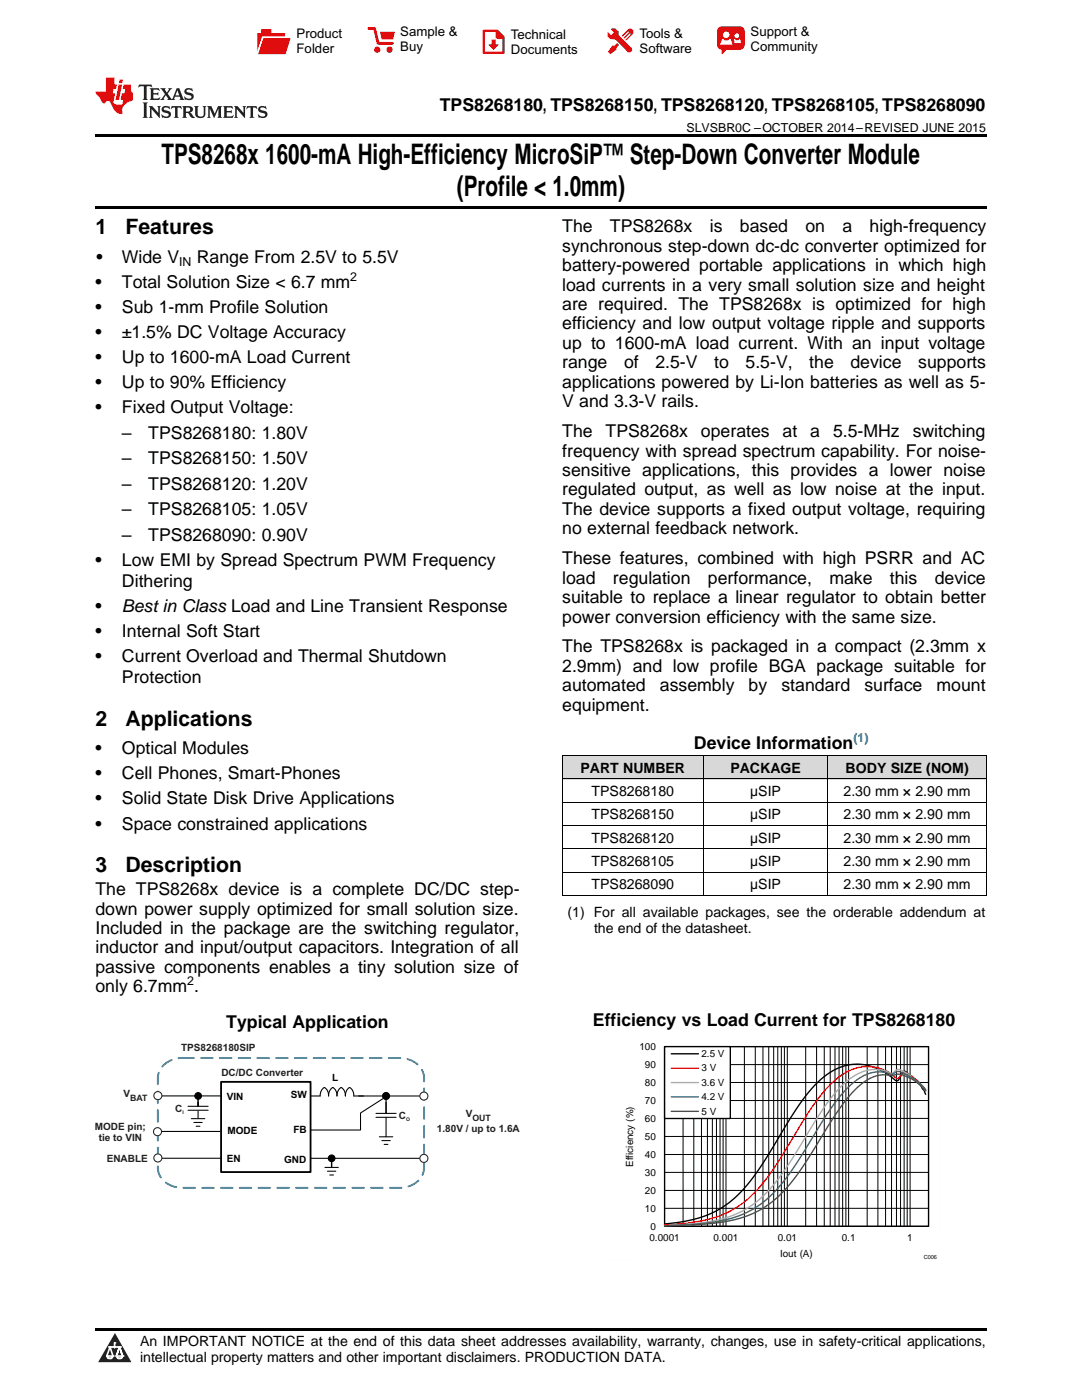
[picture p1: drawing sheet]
<svg xmlns="http://www.w3.org/2000/svg" width="216mm" height="279mm" viewBox="0 0 216 279" stroke-linecap="round" stroke-linejoin="round" font-family="sans-serif">
<defs><g id="words">
<g font-size="5.6">
<text x="32.2" y="32.8">TPS8268x 1600-mA High-Efficiency MicroSiP™ Step-Down Converter Module</text>
<text x="91.2" y="39.2">(Profile &lt; 1.0mm)</text>
</g>
<g font-size="4.2">
<text x="19" y="46.7">1</text>
<text x="25" y="46.7">Features</text>
<text x="19" y="144.8">2</text>
<text x="25" y="144.8">Applications</text>
<text x="19" y="174">3</text>
<text x="25" y="174">Description</text>
</g>
<g font-size="3.5">
<text x="87.8" y="22.2">TPS8268180, TPS8268150, TPS8268120, TPS8268105, TPS8268090</text>
<text x="112.2" y="46.4">The</text>
<text x="121.7" y="46.4">TPS8268x</text>
<text x="141.6" y="46.4">is</text>
<text x="147.6" y="46.4">based</text>
<text x="160.7" y="46.4">on</text>
<text x="168.1" y="46.4">a</text>
<text x="173.5" y="46.4">high-frequency</text>
<text x="19.2" y="52.4">•</text>
<text x="24.3" y="52.4">Wide V</text>
<text x="39.3" y="52.4">Range From 2.5V to 5.5V</text>
<text x="112.2" y="50.2">synchronous step-down dc-dc converter optimized for</text>
<text x="19" y="57.4">•</text>
<text x="24.3" y="57.4">Total Solution Size &lt; 6.7 mm</text>
<text x="112.2" y="54.1">battery-powered portable applications in which high</text>
<text x="112.2" y="58">load currents in a very small solution size and height</text>
<text x="19" y="62.4">•</text>
<text x="24.3" y="62.4">Sub 1-mm Profile Solution</text>
<text x="112.2" y="61.9">are required. The TPS8268x is optimized for high</text>
<text x="112.2" y="65.8">efficiency and low output voltage ripple and supports</text>
<text x="19" y="67.5">•</text>
<text x="24.3" y="67.5">±1.5% DC Voltage Accuracy</text>
<text x="112.2" y="69.6">up to 1600-mA load current. With an input voltage</text>
<text x="19" y="72.5">•</text>
<text x="19" y="77.5">•</text>
<text x="24.3" y="72.5">Up to 1600-mA Load Current</text>
<text x="24.3" y="77.5">Up to 90% Efficiency</text>
<text x="112.2" y="73.5">range</text>
<text x="112.2" y="77.4">applications powered by Li-Ion batteries as well as 5-</text>
<text x="124.5" y="73.5">of</text>
<text x="130.8" y="73.5">2.5-V</text>
<text x="142.5" y="73.5">to</text>
<text x="148.8" y="73.5">5.5-V,</text>
<text x="161.5" y="73.5">the</text>
<text x="169.7" y="73.5">device</text>
<text x="183.2" y="73.5">supports</text>
<text x="19" y="82.5">•</text>
<text x="24.3" y="82.5">Fixed Output Voltage:</text>
<text x="112.2" y="81.3">V and 3.3-V rails.</text>
<text x="24.3" y="87.6">–</text>
<text x="29.6" y="87.6">TPS8268180: 1.80V</text>
<text x="112.2" y="87.2">The</text>
<text x="120.8" y="87.2">TPS8268x</text>
<text x="139.9" y="87.2">operates</text>
<text x="156.2" y="87.2">at</text>
<text x="161.7" y="87.2">a</text>
<text x="166.2" y="87.2">5.5-MHz</text>
<text x="182.1" y="87.2">switching</text>
<text x="24.3" y="92.6">–</text>
<text x="29.6" y="92.6">TPS8268150: 1.50V</text>
<text x="112.2" y="91.1">frequency with spread spectrum capability. For noise-</text>
<text x="112.2" y="95">sensitive applications, this provides a lower noise</text>
<text x="24.3" y="97.7">–</text>
<text x="29.6" y="97.7">TPS8268120: 1.20V</text>
<text x="112.2" y="98.9">regulated output, as well as low noise at the input.</text>
<text x="24.3" y="102.8">–</text>
<text x="24.3" y="107.9">–</text>
<text x="29.6" y="102.8">TPS8268105: 1.05V</text>
<text x="29.6" y="107.9">TPS8268090: 0.90V</text>
<text x="112.2" y="102.8">The device supports a fixed output voltage, requiring</text>
<text x="112.2" y="106.6">no external feedback network.</text>
<text x="19" y="112.9">•</text>
<text x="24.3" y="112.9">Low EMI by Spread Spectrum PWM Frequency</text>
<text x="112.2" y="112.6">These features, combined with high PSRR and AC</text>
<text x="24.3" y="117.1">Dithering</text>
<text x="112.2" y="116.5">load</text>
<text x="122.3" y="116.5">regulation</text>
<text x="141.3" y="116.5">performance,</text>
<text x="165.5" y="116.5">make</text>
<text x="177.6" y="116.5">this</text>
<text x="186.5" y="116.5">device</text>
<text x="19" y="122.1">•</text>
<text x="24.3" y="122.1">Best in Class Load and Line Transient Response</text>
<text x="112.2" y="120.4">suitable to replace a linear regulator to obtain better</text>
<text x="112.2" y="124.2">power conversion efficiency with the same size.</text>
<text x="19" y="127.1">•</text>
<text x="24.3" y="127.1">Internal Soft Start</text>
<text x="112.2" y="130.2">The TPS8268x is packaged in a compact (2.3mm x</text>
<text x="19" y="132.2">•</text>
<text x="24.3" y="132.2">Current Overload and Thermal Shutdown</text>
<text x="24.3" y="136.4">Protection</text>
<text x="112.2" y="134.1">2.9mm) and low profile BGA package suitable for</text>
<text x="112.2" y="138">automated</text>
<text x="131.7" y="138">assembly</text>
<text x="149.4" y="138">by</text>
<text x="155.9" y="138">standard</text>
<text x="172.5" y="138">surface</text>
<text x="186.9" y="138">mount</text>
<text x="112.2" y="141.9">equipment.</text>
<text x="138.5" y="149.6">Device Information</text>
<text x="19" y="150.5">•</text>
<text x="19" y="155.5">•</text>
<text x="24.3" y="150.5">Optical Modules</text>
<text x="24.3" y="155.5">Cell Phones, Smart-Phones</text>
<text x="19" y="160.5">•</text>
<text x="24.3" y="160.5">Solid State Disk Drive Applications</text>
<text x="19" y="165.6">•</text>
<text x="24.3" y="165.6">Space constrained applications</text>
<text x="19" y="178.6">The TPS8268x device is a complete DC/DC step-</text>
<text x="19" y="182.5">down power supply optimized for small solution size.</text>
<text x="19" y="186.4">Included in the package are the switching regulator,</text>
<text x="19" y="190.3">inductor and input/output capacitors. Integration of all</text>
<text x="19" y="194.2">passive components enables a tiny solution size of</text>
<text x="19" y="198">only 6.7mm .</text>
<text x="45.2" y="205.1">Typical Application</text>
<text x="118.3" y="204.8">Efficiency vs Load Current for TPS8268180</text>
</g>
<g font-size="2.8">
<text x="115.8" y="154.2">PART NUMBER</text>
<text x="145.7" y="154.2">PACKAGE</text>
<text x="168.7" y="154.2">BODY SIZE (NOM)</text>
<text x="118" y="158.9">TPS8268180</text>
<text x="149.7" y="158.9">µSIP</text>
<text x="168.3" y="158.9">2.30 mm × 2.90 mm</text>
<text x="118" y="163.5">TPS8268150</text>
<text x="149.7" y="163.5">µSIP</text>
<text x="168.3" y="163.5">2.30 mm × 2.90 mm</text>
<text x="118" y="168.2">TPS8268120</text>
<text x="118" y="172.9">TPS8268105</text>
<text x="149.7" y="168.2">µSIP</text>
<text x="149.7" y="172.9">µSIP</text>
<text x="168.3" y="168.2">2.30 mm × 2.90 mm</text>
<text x="168.3" y="172.9">2.30 mm × 2.90 mm</text>
<text x="118" y="177.5">TPS8268090</text>
<text x="149.7" y="177.5">µSIP</text>
<text x="168.3" y="177.5">2.30 mm × 2.90 mm</text>
<text x="113.2" y="183">(1) For all available packages, see the orderable addendum at</text>
<text x="118.5" y="186.2">the end of the datasheet.</text>
<text x="27.9" y="268.6">An IMPORTANT NOTICE at the end of this data sheet addresses availability, warranty, changes, use in safety-critical applications,</text>
<text x="27.9" y="271.8">intellectual property matters and other important disclaimers. PRODUCTION DATA.</text>
</g>
<g font-size="2.6">
<text x="59.2" y="7.6">Product</text>
<text x="59.2" y="10.6">Folder</text>
<text x="79.9" y="7.3">Sample &amp;</text>
<text x="79.9" y="10.2">Buy</text>
<text x="101.9" y="7.8">Technical</text>
<text x="101.9" y="10.8">Documents</text>
<text x="127.6" y="7.6">Tools &amp;</text>
<text x="127.6" y="10.6">Software</text>
<text x="149.8" y="7.2">Support &amp;</text>
<text x="149.8" y="10.2">Community</text>
</g>
<g font-size="2.5">
<text x="137" y="26.3">SLVSBR0C –OCTOBER 2014–REVISED JUNE 2015</text>
<text x="35.7" y="53.1">IN</text>
<text x="69.9" y="56">2</text>
<text x="37.4" y="196.6">2</text>
</g>
<text font-size="2.5" fill="#00f" x="170.3" y="148.2">(1)</text>
<g font-size="2" fill="#231f20">
<text x="36.1" y="209.8">TPS8268180SIP</text>
<text x="44.2" y="214.8">DC/DC Converter</text>
<text x="24.6" y="219">V</text>
<text x="34.9" y="221.9">C</text>
<text x="18.9" y="225.5">MODE pin;</text>
<text x="19.7" y="227.8">tie to VIN</text>
<text x="79.6" y="223.2">C</text>
<text x="87.2" y="225.9">1.80V / up to 1.6A</text>
<text x="92.9" y="223">V</text>
<text x="21.3" y="231.9">ENABLE</text>
</g>
<g font-size="2">
<text x="127.6" y="209.5">100</text>
<text x="66.3" y="215.7">L</text>
<text x="128.7" y="213.1">90</text>
<text x="139.9" y="210.9">2.5 V</text>
<text x="139.9" y="213.8">3 V</text>
<text x="45.2" y="219.5">VIN</text>
<text x="58" y="219.1">SW</text>
<text x="128.7" y="220.3">70</text>
<text x="128.7" y="216.7">80</text>
<text x="139.9" y="216.7">3.6 V</text>
<text x="139.9" y="219.6">4.2 V</text>
<text x="45.4" y="226.3">MODE</text>
<text x="58.6" y="226.2">FB</text>
<text x="128.7" y="227.5">50</text>
<text x="128.7" y="223.9">60</text>
<text x="139.9" y="222.4">5 V</text>
<text x="45.2" y="231.8">EN</text>
<text x="56.7" y="232.1">GND</text>
<text x="126.3" y="232.9" transform="rotate(-90 126.3 232.9)">Efficiency (%)</text>
<text x="128.7" y="231">40</text>
<text x="128.7" y="238.2">20</text>
<text x="128.7" y="234.6">30</text>
<text x="128.7" y="241.8">10</text>
<text x="129.8" y="245.4">0</text>
<text x="129.6" y="247.8">0.0001</text>
<text x="142.4" y="247.8">0.001</text>
<text x="155.2" y="247.8">0.01</text>
<text x="155.7" y="250.9">Iout (A)</text>
<text x="168" y="247.8">0.1</text>
<text x="181" y="247.8">1</text>
</g>
<g font-size="1.7" fill="#231f20">
<text x="26" y="219.7">BAT</text>
<text x="94.3" y="223.7">OUT</text>
</g>
<text font-size="1.1" x="184.3" y="251.3">C006</text>
<g font-size="1" fill="#231f20">
<text x="36.4" y="222.3">I</text>
<text x="81" y="223.6">O</text>
</g>
</g></defs>
<g fill="#d8d8d8">
<path d="M112.2 150.8h28.2v4.7h-28.2z"/>
<path d="M140.4 150.8h24.8v4.7h-24.8z"/>
<path d="M165.2 150.8h31.6v4.7h-31.6z"/>
</g>
<path d="M22.9 266l3.3 5.9h-6.6z" fill="#231f20"/>
<path d="M21.3 270.6h1.2l-.3 .5h-.3a.53 .53 0 0 1-.6-.5z" fill-rule="evenodd" fill="#fff"/>
<path d="M21.3 270.6h1.2l-.3 .5h-.3a.53 .53 0 0 1-.6-.5z" fill="none" stroke="#231f20" stroke-width=".33"/>
<path d="M21.3 270.6l1.2 .1-.3 .4h-.5z" fill="none" stroke="#fff" stroke-width=".33"/>
<path d="M22.9 268.9h.1" fill="none" stroke="#fff" stroke-width=".33"/>
<path d="M22.9 268v.9z" fill="#fff"/>
<path d="M22.9 268v.9z" fill="none" stroke="#fff" stroke-width=".33"/>
<circle cx="22.9" cy="268" r=".16" fill="#fff"/>
<path d="M21.8 268.8h.1" fill="none" stroke="#fff" stroke-width=".33"/>
<path d="M21.8 268.8h2.2z" fill="#fff"/>
<path d="M21.8 268.8h2.2z" fill="none" stroke="#fff" stroke-width=".33"/>
<circle cx="24" cy="268.8" r=".16" fill="#fff"/>
<path d="M23.2 270.6h.1" fill="none" stroke="#fff" stroke-width=".33"/>
<path d="M23.8 268.8l-.6 1.8z" fill="#fff"/>
<path d="M23.8 268.8l-.6 1.8z" fill="none" stroke="#fff" stroke-width=".33"/>
<path d="M23.8 268.8l.7 1.8z" fill="#fff"/>
<path d="M23.8 268.8l.7 1.8z" fill="none" stroke="#fff" stroke-width=".33"/>
<path d="M24.4 270.6h.1" fill="none" stroke="#fff" stroke-width=".33"/>
<circle cx="21.3" cy="270.6" r=".16" fill="#fff"/>
<path d="M22 268.8l-.7 1.8z" fill="#fff"/>
<path d="M22 268.8l-.7 1.8z" fill="none" stroke="#fff" stroke-width=".33"/>
<path d="M22 268.8l.5 1.8z" fill="#fff"/>
<path d="M22 268.8l.5 1.8z" fill="none" stroke="#fff" stroke-width=".33"/>
<circle cx="22.5" cy="270.6" r=".16" fill="#fff"/>
<path d="M23.3 270.6h1.2a.63 .63 0 0 1-.6 .5 .63 .63 0 0 1-.6-.5z" fill-rule="evenodd" fill="#fff"/>
<path d="M23.3 270.6h1.2a.63 .63 0 0 1-.6 .5 .63 .63 0 0 1-.6-.5z" fill="none" stroke="#231f20" stroke-width=".33"/>
<path d="M23.3 270.6h1.2l-.4 .5h-.5z" fill="none" stroke="#fff" stroke-width=".33"/>
<path d="M23.2 270.6h.1" fill="none" stroke="#fff" stroke-width=".33"/>
<circle cx="24.5" cy="270.6" r=".16" fill="#fff"/>
<path d="M19 265.1h177.8v.5h-177.8z" fill="#000"/>
<g fill="none" stroke="#000" stroke-width=".2">
<path d="M132.6 208.9h52.7v35.8h-52.7zM132.6 219.6h52.7M132.6 216h52.7M132.6 212.5h52.7M136.3 208.9v35.8M138.4 208.9v35.8M140 208.9v35.8M141.2 208.9v35.8M142.1 208.9v35.8M143 208.9v35.8M143.7 208.9v35.8M144.3 208.9v35.8"/>
<path d="M144.9 208.9v35.8M148.5 208.9v35.8M150.7 208.9v35.8M152.2 208.9v35.8M153.4 208.9v35.8M154.4 208.9v35.8M155.2 208.9v35.8M155.9 208.9v35.8M156.5 208.9v35.8M157.1 208.9v35.8M160.8 208.9v35.8M162.9 208.9v35.8"/>
<path d="M164.5 208.9v35.8M165.7 208.9v35.8M166.6 208.9v35.8M167.4 208.9v35.8M168.1 208.9v35.8M168.8 208.9v35.8M169.3 208.9v35.8M173 208.9v35.8M175.2 208.9v35.8M176.7 208.9v35.8M177.9 208.9v35.8M178.9 208.9v35.8"/>
<path d="M179.7 208.9v35.8M180.4 208.9v35.8M181 208.9v35.8M181.6 208.9v35.8M132.6 237.6h52.7M132.6 234h52.7M132.6 230.4h52.7M132.6 226.8h52.7M132.6 223.2h52.7M132.6 241.1h52.7"/>
</g>
<path d="M132.6 208.9h52.7v35.8h-52.7zM184.7 218.4l-.3-.8-.7-1.1-.6-.4a8.1 8.1 0 0 0-2.4-2.3h-.3l-.5 .7a1.33 1.33 0 0 1-1.1 1.2 11.2 11.2 0 0 0-10.1-3 16 16 0 0 0-8.4 6.7l-2.5 3.6-6.1 10a23.1 23.1 0 0 1-10.5 9.5l-4 1.1-4.6 .7" fill="none" stroke="#000" stroke-width=".27"/>
<path d="M184.7 217.7l-1.4-1.8-2-1.5a.8 .8 0 0 0-.7-.5 .8 .8 0 0 0-.7 .5 .9 .9 0 0 1-1.1 .8 8.6 8.6 0 0 0-11.9 .1 44.5 44.5 0 0 0-8.6 11.6l-3.9 6.3a22.8 22.8 0 0 1-10.5 9.3l-2.1 .7-2.5 .6-3 .4-3.7 .3" fill="none" stroke="#f00" stroke-width=".27"/>
<path d="M184.7 217.7l-1.9-2a7.5 7.5 0 0 0-3.7-2.3l-.3 .2a1.19 1.19 0 0 1-1.5 .4 7.5 7.5 0 0 0-8 1.5 39 39 0 0 0-8 10.5l-4.5 7.1a22.9 22.9 0 0 1-10.4 9.4l-2.5 .8-3 .6-3.7 .4-4.6 .3" fill="none" stroke="#aaa" stroke-width=".27"/>
<path d="M184.7 217.4l-.8-.8-1.3-1.1a11.1 11.1 0 0 0-3.5-1.7l-.6 .3a1.59 1.59 0 0 1-1.8-.1 8.2 8.2 0 0 0-7.4 2.9 61.1 61.1 0 0 0-8.3 12l-3.2 4.9a21.5 21.5 0 0 1-11.1 9.1l-2.5 .7-3 .5-3.7 .3-4.9 .2" fill="none" stroke="#295c75" stroke-width=".27"/>
<path d="M184.7 217.7l-1.8-1.7a7 7 0 0 0-4.1-1.6 3.6 3.6 0 0 1-2.4 .1 9.4 9.4 0 0 0-6.6 3.8l-3.2 4.2-7.3 11.6a20.9 20.9 0 0 1-11.7 9l-2.8 .7-3 .4-9.2 .4" fill="none" stroke="#286b49" stroke-width=".27"/>
<path d="M132.6 208.9h13.1v14.3h-13.1z" fill-rule="evenodd" fill="#fff"/>
<path d="M132.6 208.9h13.1v14.3h-13.1zM133.9 210.3h5.5" fill="none" stroke="#000" stroke-width=".27"/>
<path d="M133.9 213.2h5.5" fill="none" stroke="#f00" stroke-width=".27"/>
<path d="M133.9 216h5.5" fill="none" stroke="#aaa" stroke-width=".27"/>
<path d="M133.9 218.9h5.5" fill="none" stroke="#295c75" stroke-width=".27"/>
<path d="M133.9 221.8h5.5" fill="none" stroke="#286b49" stroke-width=".27"/>
<path d="M121.4 208v43.4M131.6 208h56.1M187.7 208v37.7M121.4 251.4h5.1M182.5 251.4h5.1" fill="none" stroke="#fefefe" stroke-width=".2" stroke-dasharray=".3 .1" stroke-linecap="butt"/>
<path d="M44.1 215.9h17.9v18h-17.9z" fill="none" stroke="#000" stroke-width=".36"/>
<g fill="none" stroke="#000" stroke-width=".2">
<path d="M39.5 219.4v1.4M77 219.4v2.8M77 223v3.9"/>
<circle cx="39.5" cy="218.7" r=".67"/>
<circle cx="77" cy="218.7" r=".67"/>
</g>
<path d="M77.3 218.7l-5.4 3.4v3.4h-9.8M37.5 220.8h4M37.5 221.6h4M38.2 223.3h2.7M38.7 224h1.7M39.1 224.8h.8M75 222.2h4M75 223h4M75.7 226.9h2.7M76.2 227.6h1.7M76.7 228.4h.7M77 220v2.2" fill="none" stroke="#000" stroke-width=".21"/>
<g fill="#000">
<circle cx="39.5" cy="218.7" r=".67"/>
<circle cx="77" cy="218.7" r=".67"/>
</g>
<path d="M62 218.7h1.9a1.86 1.86 0 0 1 .8-1.7 1.72 1.72 0 0 1 .9 1.7 1.86 1.86 0 0 1 .8-1.7 1.72 1.72 0 0 1 .8 1.7 1.86 1.86 0 0 1 .9-1.7 1.72 1.72 0 0 1 .8 1.7 1.86 1.86 0 0 1 .9-1.7 1.72 1.72 0 0 1 .8 1.7h1.9" fill="none" stroke="#000" stroke-width=".22"/>
<path d="M32.6 212.6a5.3 5.3 0 0 1 3.8-1.5h43.4a4.6 4.6 0 0 1 4.8 4v18a4.5 4.5 0 0 1-4.8 4h-43.4a4.6 4.6 0 0 1-4.9-4v-18a3.6 3.6 0 0 1 1.1-2.5z" fill="none" stroke="#0095d9" stroke-width=".37" stroke-dasharray="2.3 1.4"/>
<path d="M39.5 221.7v1.5" fill="none" stroke="#000" stroke-width=".23"/>
<path d="M32.3 218.7h11.8M71.5 218.7h12.3M31.4 225.8h12.7M32.2 231.2h11.9M62 231.2h21.8" fill="none" stroke="#000" stroke-width=".3"/>
<circle cx="31.5" cy="218.7" r=".81" fill="#fff"/>
<circle cx="31.5" cy="218.7" r=".81" fill="none" stroke="#231f20" stroke-width=".21"/>
<circle cx="31.5" cy="231.1" r=".81" fill="#fff"/>
<circle cx="31.5" cy="231.1" r=".81" fill="none" stroke="#231f20" stroke-width=".21"/>
<circle cx="84.6" cy="231.2" r=".81" fill="#fff"/>
<circle cx="84.6" cy="231.2" r=".81" fill="none" stroke="#231f20" stroke-width=".21"/>
<circle cx="84.6" cy="218.7" r=".81" fill="#fff"/>
<circle cx="84.6" cy="218.7" r=".81" fill="none" stroke="#231f20" stroke-width=".21"/>
<circle cx="31.4" cy="225.9" r=".81" fill="#fff"/>
<circle cx="31.4" cy="225.9" r=".81" fill="none" stroke="#231f20" stroke-width=".21"/>
<path d="M64.8 233h2.7M65.3 233.7h1.7M65.8 234.5h.8" fill="none" stroke="#000" stroke-width=".21"/>
<g fill="none" stroke="#000" stroke-width=".2">
<path d="M112.2 155.5h84.6M112.2 150.8h84.6M112.2 150.8v28M140.4 150.8v28M165.2 150.8v28M196.8 150.8v28M112.2 178.7h84.6M112.2 174.1h84.6M112.2 169.4h84.6M112.2 164.8h84.6M112.2 160.1h84.6M66.2 231.2v1.8"/>
<circle cx="66.2" cy="231.2" r=".67"/>
</g>
<circle cx="66.2" cy="231.2" r=".67" fill="#000"/>
<path d="M19 26.8h177.8v.6h-177.8zM19 41.2h177.8v.5h-177.8z" fill="#000"/>
<path d="M27.7 16.9l-.1 .6 .6-.3h.5v.2v2.2l-.2 .4h1l-.2-.4v-2.2v-.2h.5l.6 .3-.2-.6zM29.9 17.6l.2 .4v1.6l-.2 .4h1.9l.1-.6a1.09 1.09 0 0 1-1.3 .1v-.6h.6l.4 .2v-.7l-.2 .2h-.8v-.6l.2-.1a1.01 1.01 0 0 1 1 .3l-.1-.6zM32 17.6l.9 1.2-1 1.2h.9l-.2-.3 .5-.7 .5 .7-.3 .3h1.7l-.2-.3 .1-.4h1l.1 .4-.2 .3h1l-.3-.4-.7-2h-.5l-1 2.2-.8-1.1 .9-1.1h-.9l.2 .2-.4 .7-.4-.7 .2-.2zM35.4 18l.4 1h-.8zM37 17.7a.66 .66 0 0 0-.2 .8 .66 .66 0 0 0 .6 .4l.7 .2 .1 .2a.8 .8 0 0 1-.7 .4 .8 .8 0 0 1-.7-.5l.1 .8 .2-.2a.94 .94 0 0 0 1.1 .1 .94 .94 0 0 0 .4-.9 1.48 1.48 0 0 0-1.3-.6v-.4a1.1 1.1 0 0 1 1.2 .2l-.2-.6-.2 .1-.5-.1zM28.5 20.4l.2 .4v2.3l-.2 .4h1l-.2-.4v-2.3l.2-.4zM29.7 21.2l.2 .4v1.5l-.2 .4h.8l-.3-.4 .1-1.3 1.6 1.8v-2l.2-.4h-.7l.2 .2v1.1l-1.2-1.3zM32.5 21.3a.66 .66 0 0 0-.2 .8 .66 .66 0 0 0 .6 .4l.6 .2 .2 .2a.8 .8 0 0 1-.8 .4 .8 .8 0 0 1-.7-.5l.2 .7 .2-.1a.94 .94 0 0 0 1 .1 .94 .94 0 0 0 .5-1 1.47 1.47 0 0 0-1.3-.6l-.1-.3a1.1 1.1 0 0 1 1.3 .2l-.2-.6-.2 .1-.5-.2zM34.3 21.2l-.2 .6a.64 .64 0 0 1 .8-.3v1.6l-.2 .4h1l-.3-.4 .1-1.6a.66 .66 0 0 1 .8 .3l-.2-.6zM36.3 21.2l.3 .4v1.5l-.3 .4h1l-.2-.2v-.7h.5l.1 .1a.8 .8 0 0 0 1.2 .7l-1-1a.62 .62 0 0 0 .6-.5 .62 .62 0 0 0-.6-.7zM37.1 21.5h.1a.48 .48 0 0 1 .6 0 .48 .48 0 0 1 .1 .6l-.2 .1-.6 .1zM38.7 21.2l.2 .2a2.29 2.29 0 0 0 .4 2 1.05 1.05 0 0 0 1.7-.7v-1.3l.2-.2h-.8l.2 .4v1.1a.61 .61 0 0 1-.6 .6 .61 .61 0 0 1-.6-.6v-1.1l.3-.4zM41.3 21.2l.3 .4v1.5l-.3 .4h.8l-.2-.4v-1.4l.8 1.9 .9-1.9v1.4l-.2 .4h.9l-.2-.4v-1.5l.2-.4h-.8l-.7 1.5-.6-1.5zM44.5 21.2l.2 .4v1.5l-.2 .4h1.9l.2-.6a1.1 1.1 0 0 1-1.4 .2v-.7h.6l.4 .2v-.6l-.2 .1-.8 .1v-.6l.2-.1a1.02 1.02 0 0 1 1.1 .2l-.2-.5zM46.7 21.2l.2 .4v1.5l-.2 .4h.8l-.3-.4 .1-1.3 1.6 1.8v-2l.2-.4h-.7l.2 .2v1.1l-1.2-1.3zM49.3 21.2l-.1 .6a.64 .64 0 0 1 .8-.3v1.6l-.3 .4h1l-.2-.4v-1.6a.66 .66 0 0 1 .8 .3l-.1-.6zM51.7 21.3a.66 .66 0 0 0-.2 .7 .66 .66 0 0 0 .7 .5l.6 .2 .1 .2a.8 .8 0 0 1-.7 .4 .8 .8 0 0 1-.7-.5l.1 .7 .2-.1a.94 .94 0 0 0 1.1 .1 .94 .94 0 0 0 .4-1 1.48 1.48 0 0 0-1.2-.6l-.1-.3a1.1 1.1 0 0 1 1.2 .2l-.2-.6-.1 .1-.6-.2z" fill="#231f20"/>
<path d="M21.1 15.5v2.8h-2v.4l.9 .9a.96 .96 0 0 0 1 1 .59 .59 0 0 1 .5-.4 .59 .59 0 0 1 .5 .3l.4 .8a1.61 1.61 0 0 0 2.1 1.3 1.63 1.63 0 0 1 1.1-2.2l.9-.3v-1.5a1.6 1.6 0 0 1-.4-1.7h-1.4l-.2 .9h.5l-.2 .8h-.5l-.2 1v.3h.5l-.2 .9h-.7a.74 .74 0 0 1-1-.6l.3-1.6h-.5l.2-.8h.5l.1-.9h-.4v-1.4zM23.7 16.9l-.7 3h.8l.6-3zM23.8 15.9l-.1 .7h.7l.2-.7z" fill="#ee1d23"/>
<g fill="#d60000">
<path d="M52.1 5.8h2v.8h2.8v4.2h-5.5v-4.2h.7z" fill-rule="evenodd"/>
<path d="M52.4 7.5h5.6l-1 3.3h-5.6z" fill-rule="evenodd"/>
</g>
<path d="M52.4 7.4h5.7l-.1 .1h-5.5l-1.1 3.3z" fill-rule="evenodd" fill="#fff"/>
<path d="M52.4 7.4h5.7l-.1 .1h-5.5l-1.1 3.3z" fill="none" stroke="#fff" stroke-width=".2"/>
<path d="M73.6 5.7h1.1l.7 2.9h2.9" fill="none" stroke="#d60000" stroke-width=".55"/>
<g fill="#d60000">
<path d="M75.8 6.3h3l-.4 1.6h-2.2z" fill-rule="evenodd"/>
<circle cx="75.3" cy="9.9" r=".62"/>
<circle cx="77.7" cy="9.9" r=".62"/>
</g>
<path d="M96.5 6.2h2.7l1.3 1.2v3.1h-4z" fill="none" stroke="#d60000" stroke-width=".44"/>
<g fill="#d60000">
<path d="M98.1 7.9h.8v1h.5l-.9 1.1-1-1v-.1h.6z" fill-rule="evenodd"/>
<path d="M98.9 6.2h.3l1.3 1.2v.4h-1.3l-.3-.4z" fill-rule="evenodd"/>
<path d="M121.9 5.7h.8l.7 .6 .1 .7 2.5 2.5-.8 .8-2.3-2.3-1.1-.2-.6-.6v-.8l.7 .6 .5-.4v-.2l-.5-.5z" fill-rule="evenodd"/>
<path d="M122.2 9.1h.4l.5-.5 .4 .4-.5 .5v.4l-1.2 .9-.5-.5z" fill-rule="evenodd"/>
<path d="M125.3 5.9a.67 .67 0 0 1 .9 0 .67 .67 0 0 1 0 .9z" fill-rule="evenodd"/>
<path d="M125.3 5.9l.9 .9-1.2 1.2h-.2v-.2l1-.9v-.2h-.2l-.9 1h-.2v-.2l.9-1 .1-.2h-.3l-.9 1h-.2v-.2z" fill-rule="evenodd"/>
<circle cx="125.6" cy="9.9" r=".54"/>
</g>
<path d="M123.3 6.3v.7" fill="none" stroke="#d60000" stroke-width=".2"/>
<g fill="#d60000">
<path d="M143.4 5.5l.6-.2h3.6a.95 .95 0 0 1 1 .9v2.8a.95 .95 0 0 1-1 .9h-3.6a.95 .95 0 0 1-.9-.9v-2.8z" fill-rule="evenodd"/>
<path d="M144 9.9h.9l-.7 .9h-.2z" fill-rule="evenodd"/>
</g>
<g fill="#fff">
<path d="M146.6 8.6h1.3z"/>
<path d="M144.1 7.8h.3l.1 .2h.8l.2-.2h.3l.4 1.1h-2.5z" fill-rule="evenodd"/>
<path d="M146.4 7.8h.3l.1 .2h.5l.2-.2h.2l.2 .8h-1.3z" fill-rule="evenodd"/>
<circle cx="144.9" cy="6.9" r=".65"/>
<circle cx="147" cy="7.1" r=".48"/>
</g>
<use href="#words"/>
</svg>
